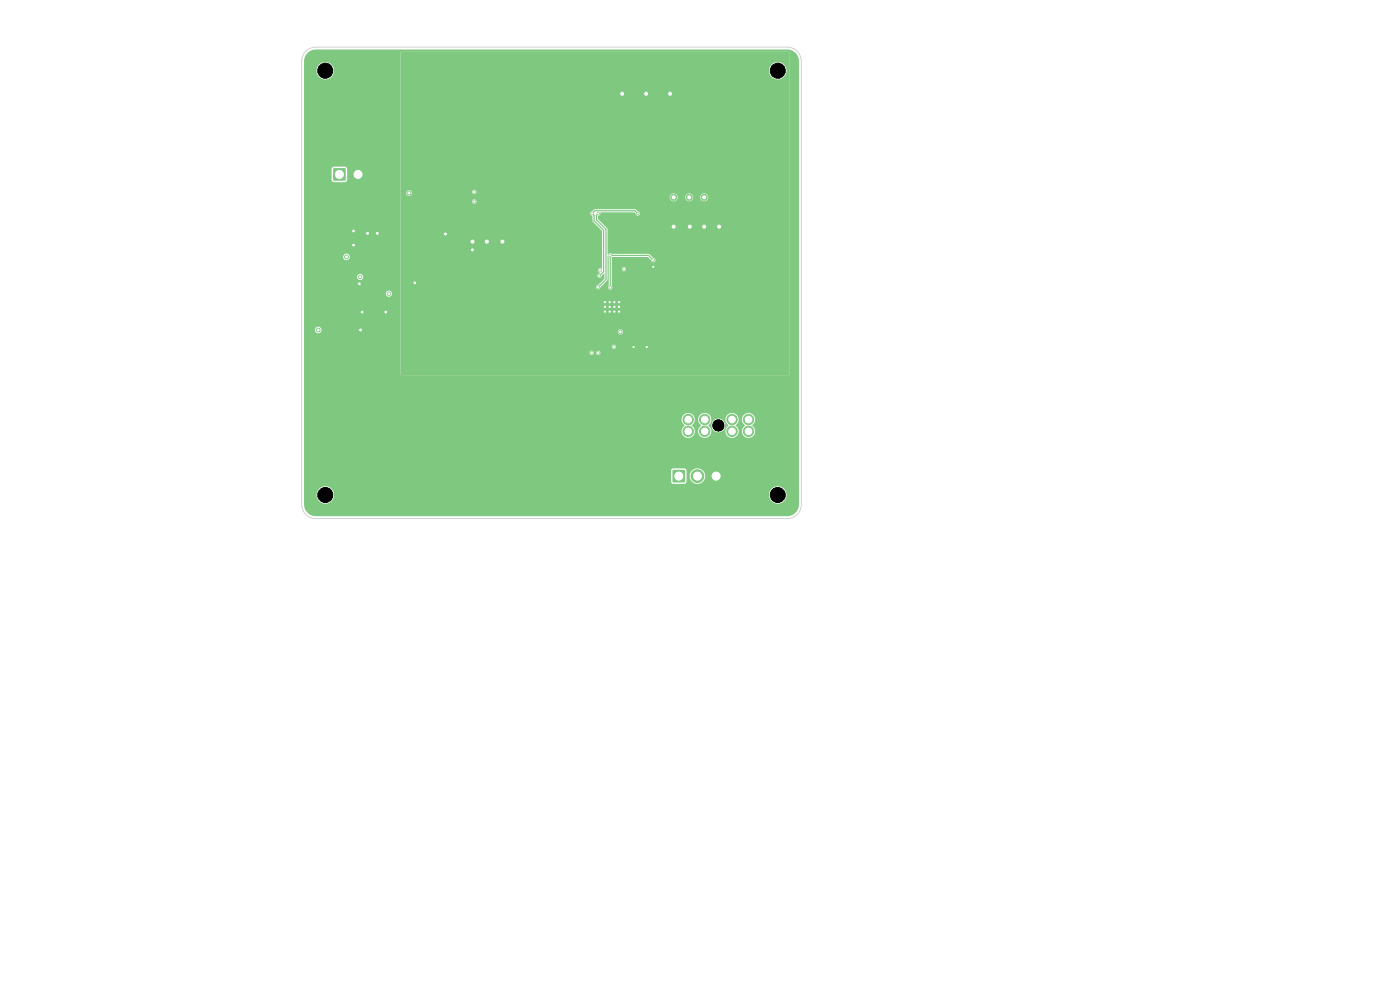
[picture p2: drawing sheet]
<svg xmlns="http://www.w3.org/2000/svg" width="297mm" height="210mm" viewBox="0 0 297 210" stroke-linecap="round" stroke-linejoin="round" font-family="sans-serif">
<g fill="#7fc87f" stroke="#7fc87f" stroke-width=".21">
<circle cx="146" cy="89" r="1.1"/>
<circle cx="146" cy="91.5" r="1.1"/>
<circle cx="149.5" cy="89" r="1.1"/>
<circle cx="149.5" cy="91.5" r="1.1"/>
<circle cx="155.3" cy="89" r="1.1"/>
<circle cx="155.3" cy="91.5" r="1.1"/>
<circle cx="158.8" cy="89" r="1.1"/>
<circle cx="158.8" cy="91.5" r="1.1"/>
</g>
<path d="M142.7 99.7h2.6v2.6h-2.6z" fill="#7fc87f"/>
<g fill="#7fc87f" stroke="#7fc87f" stroke-width=".21">
<circle cx="148" cy="101" r="1.35"/>
<circle cx="151.9" cy="101" r="1.35"/>
</g>
<path d="M70.7 35.7h2.6v2.6h-2.6z" fill="#7fc87f"/>
<g fill="#7fc87f" stroke="#7fc87f" stroke-width=".21">
<circle cx="76" cy="37" r="1.35"/>
<circle cx="80" cy="49.5" r=".4"/>
<circle cx="149.4" cy="48.1" r=".63"/>
<circle cx="88" cy="60" r=".35"/>
<circle cx="129.3" cy="64.1" r=".25"/>
<circle cx="130.3" cy="65.1" r=".25"/>
<circle cx="78" cy="49.5" r=".4"/>
<circle cx="131.3" cy="64.1" r=".25"/>
<circle cx="75" cy="49" r=".35"/>
<circle cx="76.3" cy="60.2" r=".35"/>
<circle cx="152.6" cy="48.1" r=".63"/>
<circle cx="81.8" cy="66.2" r=".35"/>
<circle cx="129.3" cy="66.1" r=".25"/>
<circle cx="131.3" cy="66.1" r=".25"/>
<circle cx="138.6" cy="56.6" r=".25"/>
<circle cx="134.4" cy="73.6" r=".25"/>
<circle cx="130.3" cy="64.1" r=".25"/>
<circle cx="128.3" cy="64.1" r=".25"/>
<circle cx="106.6" cy="51.3" r=".63"/>
<circle cx="76.8" cy="66.2" r=".35"/>
<circle cx="130.3" cy="66.1" r=".25"/>
<circle cx="75" cy="52" r=".35"/>
<circle cx="146.3" cy="48.1" r=".63"/>
<circle cx="142.2" cy="19.9" r=".63"/>
<circle cx="76.5" cy="70" r=".4"/>
<circle cx="100.2" cy="53" r=".4"/>
<circle cx="137.2" cy="73.6" r=".25"/>
<circle cx="131.3" cy="65.1" r=".25"/>
<circle cx="132" cy="19.9" r=".63"/>
<circle cx="103.3" cy="51.3" r=".63"/>
<circle cx="94.5" cy="49.6" r=".4"/>
<circle cx="100.2" cy="51.3" r=".63"/>
<circle cx="128.3" cy="65.1" r=".25"/>
<circle cx="128.3" cy="66.1" r=".25"/>
<circle cx="137.1" cy="19.9" r=".63"/>
<circle cx="129.3" cy="65.1" r=".25"/>
<circle cx="142.9" cy="48.1" r=".63"/>
<circle cx="127.2" cy="58.5" r=".25"/>
<circle cx="135.3" cy="45.3" r=".25"/>
<circle cx="125.6" cy="45.3" r=".25"/>
<circle cx="146.2" cy="41.9" r=".63"/>
<circle cx="142.9" cy="41.9" r=".63"/>
<circle cx="149.4" cy="41.9" r=".63"/>
<circle cx="126.9" cy="60.9" r=".25"/>
<circle cx="126.9" cy="45.3" r=".25"/>
<circle cx="131.6" cy="70.4" r=".35"/>
<circle cx="82.5" cy="62.3" r=".35"/>
<circle cx="76.4" cy="58.7" r=".35"/>
<circle cx="73.5" cy="54.5" r=".4"/>
<circle cx="67.5" cy="70" r=".4"/>
<circle cx="130.2" cy="73.6" r=".25"/>
<circle cx="126.9" cy="74.8" r=".25"/>
<circle cx="100.6" cy="42.7" r=".25"/>
<circle cx="86.8" cy="40.9" r=".4"/>
<circle cx="100.6" cy="40.7" r=".25"/>
<circle cx="125.5" cy="74.8" r=".25"/>
<circle cx="132.4" cy="57.1" r=".25"/>
<circle cx="127.3" cy="57.4" r=".25"/>
<circle cx="129.5" cy="61" r=".25"/>
<circle cx="138.6" cy="55.2" r=".25"/>
<circle cx="129.5" cy="54.2" r=".25"/>
</g>
<path d="M126.9 45.3l-.4 .4v.9l2.1 2v10.7l-1.7 1.6M135.3 45.3l-.6-.6h-8.5l-.6 .6 .4 .4v1.1l2.1 2v8.8l-.9 .9M138.6 55.2l-1-1h-8.2l.1 6.8" fill="none" stroke="#7fc87f" stroke-width=".25"/>
<g fill="#7fc87f">
<path d="M65.3 11.1l.8-.4 .9-.2h100a2.5 2.5 0 0 1 2.5 2.5v94a2.5 2.5 0 0 1-2.5 2.5h-100a2.5 2.5 0 0 1-2.5-2.5v-2.1h2.6a1.85 1.85 0 0 0 1.9 2 1.85 1.85 0 0 0 1.9-2h92.2v.2a1.85 1.85 0 0 0 2.9 1.5 1.85 1.85 0 0 0 0-3.2 1.85 1.85 0 0 0-2.9 1.5h-92.2l-.1-.3a1.85 1.85 0 0 0-1.9-1.5 1.85 1.85 0 0 0-1.8 1.8h-2.6v-5h77.8l.1 2.3 .5 .5 2.5-.1 .2-.4 .1-1.3h.6a1.65 1.65 0 0 0 2.3 1.6 1.65 1.65 0 0 0 .4-2.8 1.65 1.65 0 0 0-2.6 .9l-.1 .3h-.6l-.1-1.1-.5-.5-2.3 .1-.5 .5h-77.8v-11h80.1l.1 .6 .5 .7a1.43 1.43 0 0 0-.5 2 1.43 1.43 0 0 0 2 .4 1.43 1.43 0 0 0 .4-2l-.3-.4 .5-.7 .1-.6h.7l.1 .6 .5 .7a1.45 1.45 0 0 0-.3 2.2 1.45 1.45 0 0 0 2.2 0 1.45 1.45 0 0 0-.3-2.2l.6-.1v.3a1.45 1.45 0 0 0 2.4 1 1.45 1.45 0 0 0-.4-2.5h1l.1 .6 .5 .8a1.44 1.44 0 0 0-.2 2.1 1.44 1.44 0 0 0 2.2 0 1.44 1.44 0 0 0-.4-2.2l.5-.7 .1-.6h.7l.1 .6 .5 .7a1.43 1.43 0 0 0-.5 2 1.43 1.43 0 0 0 2 .4 1.43 1.43 0 0 0 .4-2l-.3-.4a1.42 1.42 0 0 0 0-2.4 1.42 1.42 0 0 0-2.2 1.1h-.7v-.2a1.41 1.41 0 0 0-1.5-1.1 1.41 1.41 0 0 0-1.3 1.3l-1.2-.1a1.46 1.46 0 0 0-1.8 1.3h-.6h.1a1.4 1.4 0 0 0-.3-2.3 1.4 1.4 0 0 0-2 1.1h-.7v-.2a1.41 1.41 0 0 0-1.5-1.1 1.41 1.41 0 0 0-1.3 1.3h-80.1v-18.8h2.3v.1a.7 .7 0 0 0 1.2 .3 .7 .7 0 0 0-.3-1.2 .7 .7 0 0 0-.9 .8h-2.3v-7.7h17.3l.1 .1a.65 .65 0 0 0 1 .3 .65 .65 0 0 0-.2-1.1 .65 .65 0 0 0-.9 .7h-17.3v-3.6h11.2l.1 .1a.65 .65 0 0 0 1 .3 .65 .65 0 0 0-.2-1.1 .65 .65 0 0 0-.9 .7h-11.2v-4.2h8.3v.1a.7 .7 0 0 0 1.2 .3 .7 .7 0 0 0-.3-1.2 .7 .7 0 0 0-.9 .8h-8.3v-18.7h5.8v2.2l.3 .5h2.6l.5-.5-.1-2.3-.4-.4h-2.4l-.5 .5h-5.8v-21h2.6a1.85 1.85 0 0 0 1.9 2 1.85 1.85 0 0 0 1.9-2h14.1v64.7h82.6v-68.6h-82.6v3.9h-14.1a1.85 1.85 0 0 0-1.9-1.8 1.85 1.85 0 0 0-1.9 1.8h-2.6l.1-2.5 .2-.6z"/>
<path d="M85 11h82.6v68.6h-82.6v-4.8h40.1v.1a.46 .46 0 0 0 .5 .4 .46 .46 0 0 0 .4-.5h.5v.1a.46 .46 0 0 0 .7 .3 .46 .46 0 0 0 0-.8 .46 .46 0 0 0-.7 .4l-.6-.1a.46 .46 0 0 0-.4-.3 .46 .46 0 0 0-.4 .4h-40.1v-1.3h44.8v.1a.46 .46 0 0 0 .7 .3 .46 .46 0 0 0 0-.7 .46 .46 0 0 0-.7 .3h-44.8v-3.2h46.1v.2a.56 .56 0 0 0 .8 .4 .56 .56 0 0 0 0-1 .56 .56 0 0 0-.8 .4h-46.1v-25.1h40.2l.1 .4 .4 .2 .1 1.2 1.9 2v8a.52 .52 0 0 0-.8 .2 .52 .52 0 0 0 .4 .7l-.1 .1a.47 .47 0 0 0-.5 .5 .47 .47 0 0 0 .5 .5 .47 .47 0 0 0 .4-.5l.6-.5v1.1l-1.3 1.4a.46 .46 0 0 0-.4 .5 .46 .46 0 0 0 .5 .4 .46 .46 0 0 0 .4-.5l1.5-1.6 .1-5 .1 .2v6.2a.46 .46 0 0 0 .1 .6 .46 .46 0 0 0 .6 0 .46 .46 0 0 0 0-.7v-3.6h2.1a.46 .46 0 0 0 .6 .6 .46 .46 0 0 0 .2-.8 .46 .46 0 0 0-.8 .2h-2.1v-2.5h7.6l.7 .7a.47 .47 0 0 0 .5 .5 .47 .47 0 0 0 .5-.5 .47 .47 0 0 0-.5-.5l-1-.8-7.9-.1a.58 .58 0 0 0-.8 .2v-5.4l-2-2.1 .1-.7a.58 .58 0 0 0 .4-.8h7.1l.3 .3a.47 .47 0 0 0 .5 .5 .47 .47 0 0 0 .5-.5 .47 .47 0 0 0-.5-.5l-.5-.4h-8.6l-.8 .5-.2 .3h-40.2v-2.5h15.2a.46 .46 0 0 0 .5 .5 .46 .46 0 0 0 .2-.7 .46 .46 0 0 0-.7 .1l-15.2 .1v-.9h57.1a.84 .84 0 0 0 .8 .9 .84 .84 0 0 0 .8-.9h1.7v.1a.84 .84 0 0 0 .9 .8 .84 .84 0 0 0 .7-.9h1.6v.1a.84 .84 0 0 0 1.2 .7 .84 .84 0 0 0 0-1.5 .84 .84 0 0 0-1.2 .7h-1.6v-.2a.84 .84 0 0 0-.9-.6 .84 .84 0 0 0-.7 .8h-1.7v-.2a.84 .84 0 0 0-.9-.6 .84 .84 0 0 0-.7 .8h-57.1v-.9h1.2v.1a.6 .6 0 0 0 .8 .5 .6 .6 0 0 0 .3-.8h12.9v.1a.46 .46 0 0 0 .7 .3 .46 .46 0 0 0 0-.8 .46 .46 0 0 0-.7 .4l-12.9-.1a.61 .61 0 0 0-.7-.2 .61 .61 0 0 0-.4 .5h-1.2v-26h78.1v.2a1.85 1.85 0 0 0 2.9 1.5 1.85 1.85 0 0 0 0-3.2 1.85 1.85 0 0 0-2.9 1.5h-78.1z"/>
</g>
<path d="M64.9 10.9a3 3 0 0 1 2.1-.9h100a3 3 0 0 1 3 3v94a3 3 0 0 1-3 3h-100a3 3 0 0 1-3-3v-94a3 3 0 0 1 .9-2.1z" fill="none" stroke="#d0d2cd" stroke-width=".21"/>
<g fill="#fff" stroke="#fff" stroke-width=".21">
<circle cx="80" cy="49.5" r=".2"/>
<circle cx="149.4" cy="48.1" r=".32"/>
<circle cx="88" cy="60" r=".18"/>
<circle cx="129.3" cy="64.1" r=".13"/>
<circle cx="130.3" cy="65.1" r=".13"/>
<circle cx="78" cy="49.5" r=".2"/>
<circle cx="131.3" cy="64.1" r=".13"/>
<circle cx="75" cy="49" r=".18"/>
<circle cx="76.3" cy="60.2" r=".17"/>
<circle cx="152.6" cy="48.1" r=".32"/>
<circle cx="81.8" cy="66.2" r=".17"/>
<circle cx="129.3" cy="66.1" r=".13"/>
<circle cx="131.3" cy="66.1" r=".13"/>
<circle cx="138.6" cy="56.6" r=".13"/>
<circle cx="134.4" cy="73.6" r=".13"/>
<circle cx="130.3" cy="64.1" r=".13"/>
<circle cx="128.3" cy="64.1" r=".13"/>
<circle cx="106.6" cy="51.3" r=".32"/>
<circle cx="76.8" cy="66.2" r=".17"/>
<circle cx="130.3" cy="66.1" r=".13"/>
<circle cx="75" cy="52" r=".18"/>
<circle cx="146.3" cy="48.1" r=".32"/>
<circle cx="142.2" cy="19.9" r=".32"/>
<circle cx="76.5" cy="70" r=".2"/>
<circle cx="100.2" cy="53" r=".2"/>
<circle cx="137.2" cy="73.6" r=".13"/>
<circle cx="131.3" cy="65.1" r=".13"/>
<circle cx="132" cy="19.9" r=".32"/>
<circle cx="103.3" cy="51.3" r=".32"/>
<circle cx="94.5" cy="49.6" r=".2"/>
<circle cx="100.2" cy="51.3" r=".32"/>
<circle cx="128.3" cy="65.1" r=".13"/>
<circle cx="128.3" cy="66.1" r=".13"/>
<circle cx="137.1" cy="19.9" r=".32"/>
<circle cx="129.3" cy="65.1" r=".13"/>
<circle cx="142.9" cy="48.1" r=".32"/>
<circle cx="127.2" cy="58.5" r=".13"/>
<circle cx="135.3" cy="45.3" r=".13"/>
<circle cx="125.6" cy="45.3" r=".13"/>
<circle cx="146.2" cy="41.9" r=".32"/>
<circle cx="142.9" cy="41.9" r=".32"/>
<circle cx="149.4" cy="41.9" r=".32"/>
<circle cx="126.9" cy="60.9" r=".13"/>
<circle cx="126.9" cy="45.3" r=".13"/>
<circle cx="131.6" cy="70.4" r=".18"/>
<circle cx="82.5" cy="62.3" r=".17"/>
<circle cx="76.4" cy="58.7" r=".18"/>
<circle cx="73.5" cy="54.5" r=".2"/>
<circle cx="67.5" cy="70" r=".2"/>
<circle cx="130.2" cy="73.6" r=".13"/>
<circle cx="126.9" cy="74.8" r=".13"/>
<circle cx="100.6" cy="42.7" r=".13"/>
<circle cx="86.8" cy="40.9" r=".2"/>
<circle cx="100.6" cy="40.7" r=".13"/>
<circle cx="125.5" cy="74.8" r=".13"/>
<circle cx="132.4" cy="57.1" r=".13"/>
<circle cx="127.3" cy="57.4" r=".13"/>
<circle cx="129.5" cy="61" r=".13"/>
<circle cx="138.6" cy="55.2" r=".13"/>
<circle cx="129.5" cy="54.2" r=".13"/>
<circle cx="146" cy="89" r=".7"/>
<circle cx="146" cy="91.5" r=".7"/>
<circle cx="149.5" cy="89" r=".7"/>
<circle cx="149.5" cy="91.5" r=".7"/>
<circle cx="155.3" cy="89" r=".7"/>
<circle cx="155.3" cy="91.5" r=".7"/>
<circle cx="158.8" cy="89" r=".7"/>
<circle cx="158.8" cy="91.5" r=".7"/>
<circle cx="144" cy="101" r=".85"/>
<circle cx="148" cy="101" r=".85"/>
<circle cx="151.9" cy="101" r=".85"/>
<circle cx="72" cy="37" r=".85"/>
<circle cx="76" cy="37" r=".85"/>
</g>
<g fill="#000" stroke="#000" stroke-width=".21">
<circle cx="69" cy="15" r="1.6"/>
<circle cx="165" cy="15" r="1.6"/>
<circle cx="152.4" cy="90.2" r="1.2"/>
<circle cx="69" cy="105" r="1.6"/>
<circle cx="165" cy="105" r="1.6"/>
</g>
</svg>
